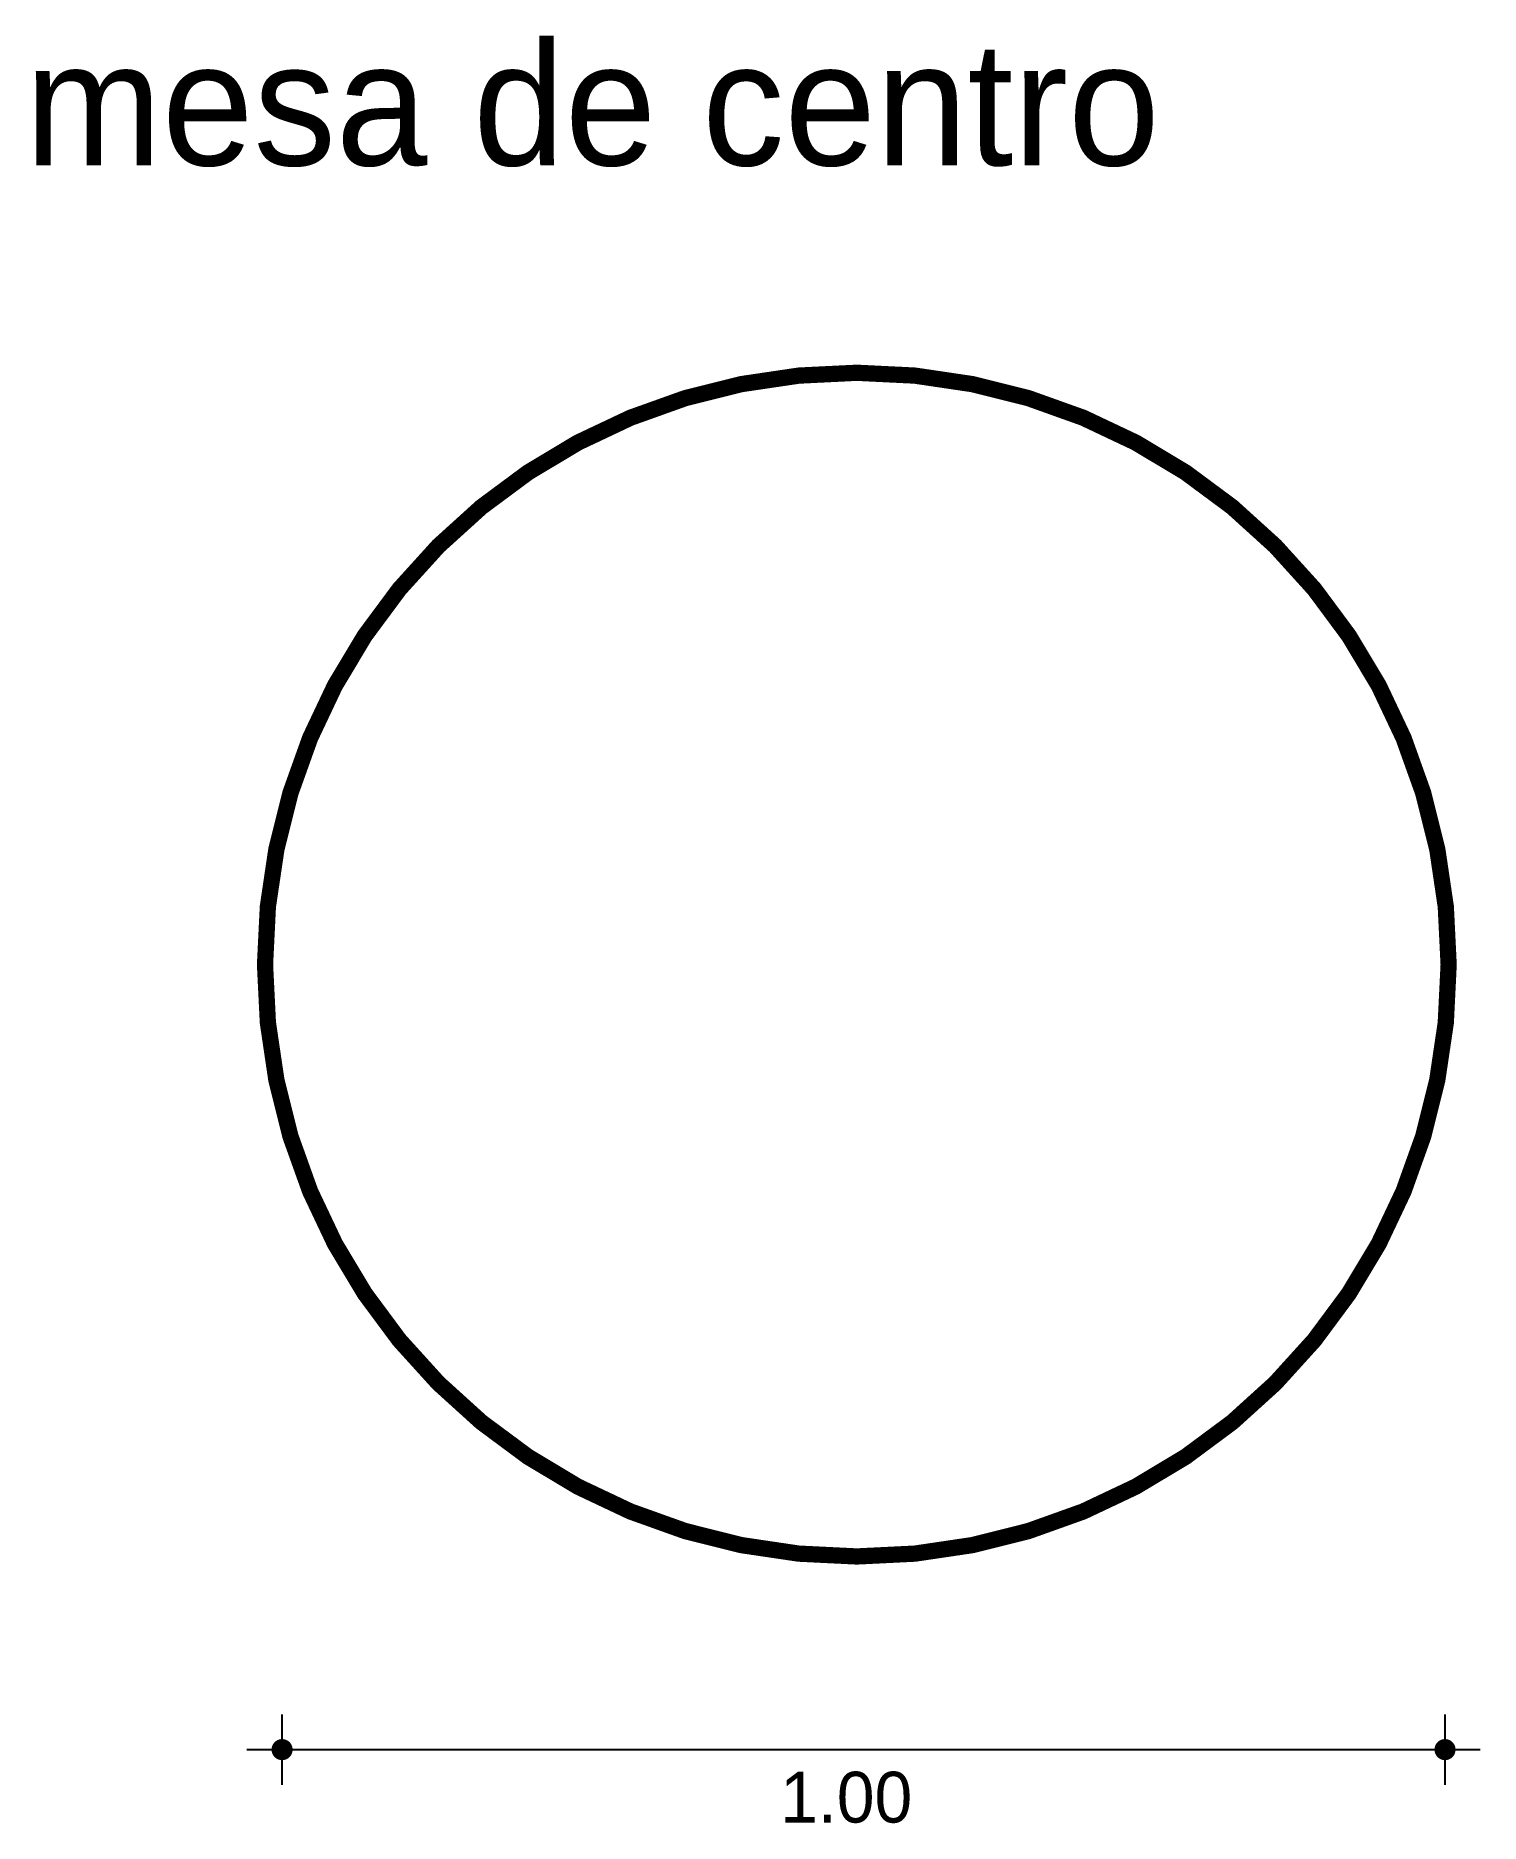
# Model space of a CAD drawing. Extents: x 1.1 to 2.44, y 3.56 to 5.21.
import ezdxf

# ---------------------------------------------------------------- set-up
doc = ezdxf.new("R2010")
doc.units = 0
doc.header["$MEASUREMENT"] = 0
doc.layers.get('0').update_dxf_attribs({"linetype": 'CONTINUOUS'})
for name, color, linetype in [('BORDE', 2, 'CONTINUOUS'), ('COTAS', 6, 'CONTINUOUS'), ('DIBUJO', 5, 'CONTINUOUS'), ('TEXTO', 4, 'CONTINUOUS')]:
    doc.layers.add(name, color=color, linetype=linetype)

# ---------------------------------------------------------------- blocks, each defined once
blk = doc.blocks.new('MCENTRO2')
at = {"layer": 'DIBUJO'}
blk.add_circle((1.8675, 0.3015), 0.55, dxfattribs=at)

msp = doc.modelspace()

# ---------------------------------------------------------------- linework, layer by layer
at = {"layer": 'BORDE', "const_width": 0.015}
msp.add_lwpolyline([(1.4752, 4.7412, 0.198912), (1.3154, 4.3554, 0.198912), (1.4752, 3.9697, 0.198912), (1.8609, 3.81, 0.198912), (2.2466, 3.9697, 0.198912), (2.4064, 4.3554, 0.198912), (2.2466, 4.7412, 0.198912), (1.8609, 4.9009, 0.198912)], format="xyb", close=True, dxfattribs=at)
at = {"layer": 'COTAS'}
for p, q in [((1.3312, 3.5995), (1.3312, 3.6645)), ((2.4031, 3.5995), (2.4031, 3.6645)), ((1.2987, 3.632), (2.4355, 3.632))]:
    msp.add_line(p, q, dxfattribs=at)
at = {"layer": 'COTAS', "const_width": 0.00974}
for points in [[(1.3263, 3.632, 1), (1.336, 3.632, 1)], [(2.3982, 3.632, 1), (2.4079, 3.632, 1)]]:
    msp.add_lwpolyline(points, format="xyb", close=True, dxfattribs=at)

# ---------------------------------------------------------------- block references
msp.add_blockref('MCENTRO2', (-0.0066, 4.054))

# ---------------------------------------------------------------- texts
at = {"layer": 'COTAS'}
msp.add_text('1.00', height=0.04675, dxfattribs=at).set_placement((1.7903, 3.5648))
at = {"layer": 'TEXTO'}
msp.add_text('mesa de centro', height=0.113495, dxfattribs=at).set_placement((1.094, 5.092))

doc.saveas('drawing.dxf')
